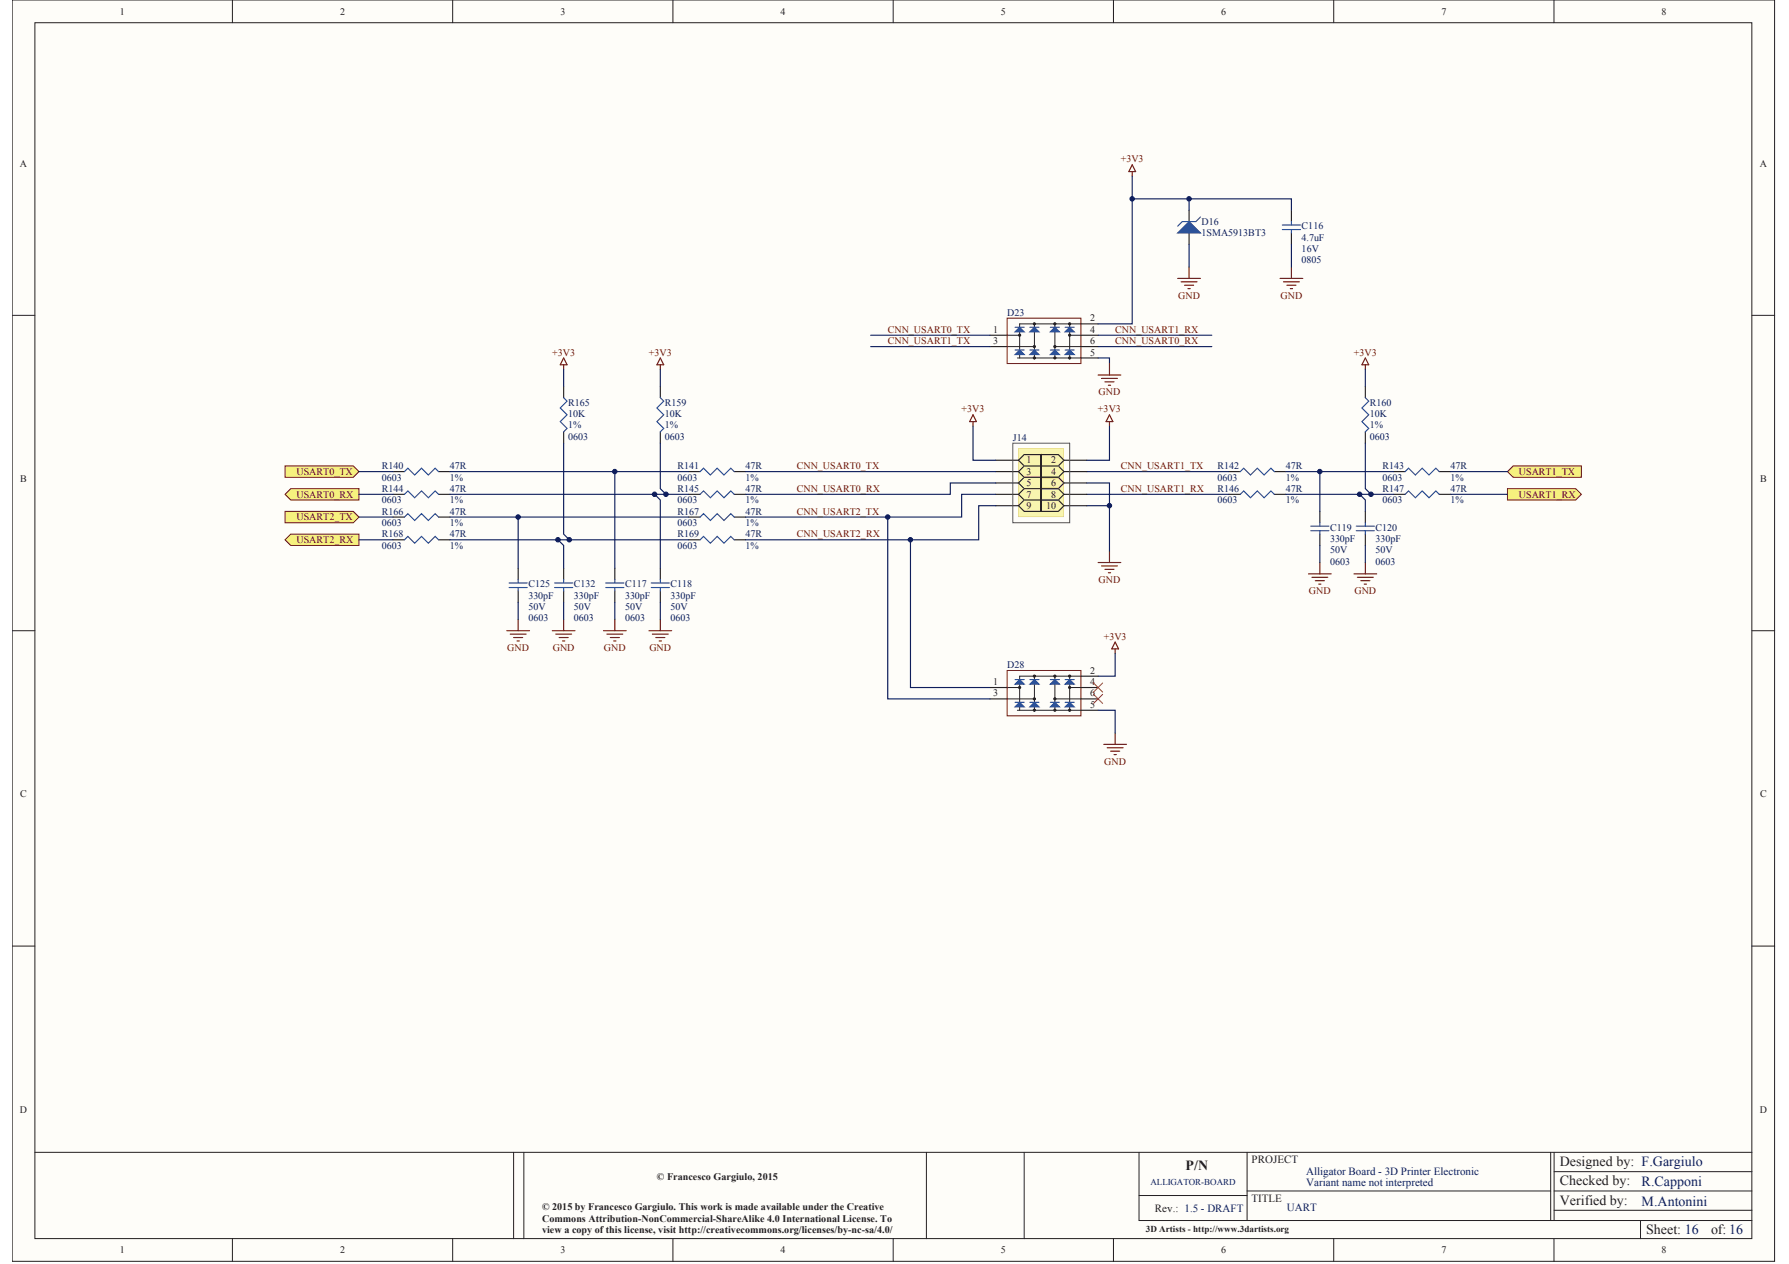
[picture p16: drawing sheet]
<svg xmlns="http://www.w3.org/2000/svg" width="297mm" height="210mm" viewBox="0 0 297 210" stroke-linecap="round" stroke-linejoin="round" font-family="sans-serif">
<defs><g id="words">
<g font-size="2.3" fill="#231f20">
<text x="196.9" y="194.4">P/N</text>
<text x="259" y="193.6">Designed by: F.Gargiulo</text>
<text x="259" y="196.8">Checked by:</text>
<text x="259" y="200">Verified by:</text>
<text x="273.3" y="204.9">Sheet: 16</text>
<text x="284.1" y="204.9">of: 16</text>
</g>
<g font-size="2.3" fill="#0c1c5b">
<text x="272.6" y="197">R.Capponi</text>
<text x="272.6" y="200.2">M.Antonini</text>
</g>
<g font-size="1.8" fill="#231f20">
<text x="207.8" y="193.2">PROJECT</text>
<text x="191.8" y="201.3">Rev.: 1.5 - DRAFT</text>
<text x="207.8" y="199.6">TITLE</text>
</g>
<g font-size="1.8" fill="#0c1c5b">
<text x="216.9" y="195.1">Alligator Board - 3D Printer Electronic</text>
<text x="216.9" y="197">Variant name not interpreted</text>
<text x="213.7" y="201.1">UART</text>
</g>
<g font-size="1.7" fill="#231f20">
<text x="19.9" y="2.4">1</text>
<text x="56.5" y="2.4">2</text>
<text x="93" y="2.4">3</text>
<text x="129.6" y="2.4">4</text>
<text x="166.2" y="2.4">5</text>
<text x="202.8" y="2.4">6</text>
<text x="239.3" y="2.4">7</text>
<text x="275.9" y="2.4">8</text>
<text x="3.3" y="27.7">A</text>
<text x="292.2" y="27.7">A</text>
<text x="181" y="53.4">2</text>
<text x="164.9" y="55.3">1</text>
<text x="164.9" y="57.2">3</text>
<text x="181" y="55.3">4</text>
<text x="181" y="57.2">6</text>
<text x="181" y="59">5</text>
<text x="170.4" y="77">1</text>
<text x="174.5" y="77">2</text>
<text x="3.4" y="80">B</text>
<text x="170.4" y="78.9">3</text>
<text x="170.4" y="80.7">5</text>
<text x="170.4" y="82.6">7</text>
<text x="174.5" y="78.9">4</text>
<text x="174.5" y="80.7">6</text>
<text x="174.5" y="82.6">8</text>
<text x="292.2" y="80">B</text>
<text x="170.4" y="84.5">9</text>
<text x="173.7" y="84.5">10</text>
<text x="164.9" y="113.8">1</text>
<text x="181" y="113.8">4</text>
<text x="181" y="111.9">2</text>
<text x="164.9" y="115.7">3</text>
<text x="181" y="115.7">6</text>
<text x="181" y="117.5">5</text>
<text x="3.4" y="132.4">C</text>
<text x="292.2" y="132.4">C</text>
<text x="3.3" y="184.8">D</text>
<text x="292.2" y="184.8">D</text>
<text x="109.1" y="195.9">© Francesco Gargiulo, 2015</text>
<text x="90" y="201">© 2015 by Francesco Gargiulo. This work is made available under the Creative</text>
<text x="90" y="202.9">Commons Attribution-NonCommercial-ShareAlike 4.0 International License. To</text>
<text x="19.9" y="208.1">1</text>
<text x="56.5" y="208.1">2</text>
<text x="90" y="204.7">view a copy of this license, visit http://creativecommons.org/licenses/by-nc-sa/4.0/</text>
<text x="93" y="208.1">3</text>
<text x="129.6" y="208.1">4</text>
<text x="166.2" y="208.1">5</text>
<text x="202.8" y="208.1">6</text>
<text x="239.3" y="208.1">7</text>
<text x="275.9" y="208.1">8</text>
</g>
<g font-size="1.7" fill="#6d0c0e">
<text x="186.1" y="27">+3V3</text>
<text x="195.6" y="49.6">GND</text>
<text x="212.6" y="49.6">GND</text>
<text x="91.7" y="59">+3V3</text>
<text x="107.7" y="59">+3V3</text>
<text x="147.4" y="55.3">CNN_USART0_TX</text>
<text x="147.4" y="57.2">CNN_USART1_TX</text>
<text x="185.2" y="57.2">CNN_USART0_RX</text>
<text x="185.2" y="55.3">CNN_USART1_RX</text>
<text x="224.8" y="59">+3V3</text>
<text x="182.4" y="65.6">GND</text>
<text x="159.6" y="68.5">+3V3</text>
<text x="182.3" y="68.5">+3V3</text>
<text x="132.3" y="77.9">CNN_USART0_TX</text>
<text x="186.1" y="77.9">CNN_USART1_TX</text>
<text x="49.2" y="82.6">USART0_RX</text>
<text x="49.2" y="78.9">USART0_TX</text>
<text x="132.3" y="81.7">CNN_USART0_RX</text>
<text x="186.1" y="81.7">CNN_USART1_RX</text>
<text x="252.2" y="82.6">USART1_RX</text>
<text x="252.2" y="78.9">USART1_TX</text>
<text x="49.2" y="86.4">USART2_TX</text>
<text x="132.3" y="85.5">CNN_USART2_TX</text>
<text x="132.3" y="89.2">CNN_USART2_RX</text>
<text x="49.2" y="90.2">USART2_RX</text>
<text x="182.4" y="96.8">GND</text>
<text x="217.3" y="98.7">GND</text>
<text x="224.9" y="98.7">GND</text>
<text x="183.3" y="106.2">+3V3</text>
<text x="84.2" y="108.1">GND</text>
<text x="91.8" y="108.1">GND</text>
<text x="100.3" y="108.1">GND</text>
<text x="107.8" y="108.1">GND</text>
<text x="183.3" y="127">GND</text>
</g>
<g font-size="1.7" fill="#0c1c5b">
<text x="199.5" y="37.3">D16</text>
<text x="199.5" y="39.2">1SMA5913BT3</text>
<text x="216.1" y="40">4.7uF</text>
<text x="216.1" y="41.9">16V</text>
<text x="216.1" y="38.1">C116</text>
<text x="216.1" y="43.8">0805</text>
<text x="167.2" y="52.4">D23</text>
<text x="94.3" y="69.2">10K</text>
<text x="94.3" y="71.1">1%</text>
<text x="94.3" y="67.3">R165</text>
<text x="110.4" y="69.2">10K</text>
<text x="110.4" y="71.1">1%</text>
<text x="110.4" y="67.3">R159</text>
<text x="227.4" y="69.2">10K</text>
<text x="227.4" y="71.1">1%</text>
<text x="227.4" y="67.3">R160</text>
<text x="63.4" y="77.9">R140</text>
<text x="74.7" y="77.9">47R</text>
<text x="94.3" y="73">0603</text>
<text x="110.4" y="73">0603</text>
<text x="112.5" y="77.9">R141</text>
<text x="123.8" y="77.9">47R</text>
<text x="168.2" y="73.2">J14</text>
<text x="202.1" y="77.9">R142</text>
<text x="213.5" y="77.9">47R</text>
<text x="227.4" y="73">0603</text>
<text x="229.5" y="77.9">R143</text>
<text x="240.9" y="77.9">47R</text>
<text x="63.4" y="79.8">0603</text>
<text x="63.4" y="83.6">0603</text>
<text x="63.4" y="81.7">R144</text>
<text x="74.7" y="79.8">1%</text>
<text x="74.7" y="81.7">47R</text>
<text x="74.7" y="83.6">1%</text>
<text x="112.5" y="79.8">0603</text>
<text x="112.5" y="83.6">0603</text>
<text x="112.5" y="81.7">R145</text>
<text x="123.8" y="79.8">1%</text>
<text x="123.8" y="81.7">47R</text>
<text x="123.8" y="83.6">1%</text>
<text x="202.1" y="79.8">0603</text>
<text x="202.1" y="83.6">0603</text>
<text x="202.1" y="81.7">R146</text>
<text x="213.5" y="79.8">1%</text>
<text x="213.5" y="81.7">47R</text>
<text x="213.5" y="83.6">1%</text>
<text x="229.5" y="79.8">0603</text>
<text x="229.5" y="83.6">0603</text>
<text x="229.5" y="81.7">R147</text>
<text x="240.9" y="79.8">1%</text>
<text x="240.9" y="81.7">47R</text>
<text x="240.9" y="83.6">1%</text>
<text x="63.4" y="87.3">0603</text>
<text x="63.4" y="85.5">R166</text>
<text x="63.4" y="89.2">R168</text>
<text x="74.7" y="85.5">47R</text>
<text x="74.7" y="87.3">1%</text>
<text x="74.7" y="89.2">47R</text>
<text x="112.5" y="87.3">0603</text>
<text x="112.5" y="85.5">R167</text>
<text x="112.5" y="89.2">R169</text>
<text x="123.8" y="85.5">47R</text>
<text x="123.8" y="87.3">1%</text>
<text x="123.8" y="89.2">47R</text>
<text x="220.8" y="90">330pF</text>
<text x="220.8" y="88.1">C119</text>
<text x="228.4" y="90">330pF</text>
<text x="228.4" y="88.1">C120</text>
<text x="63.4" y="91.1">0603</text>
<text x="74.7" y="91.1">1%</text>
<text x="112.5" y="91.1">0603</text>
<text x="123.8" y="91.1">1%</text>
<text x="220.8" y="91.9">50V</text>
<text x="220.8" y="93.8">0603</text>
<text x="228.4" y="91.9">50V</text>
<text x="228.4" y="93.8">0603</text>
<text x="87.7" y="99.4">330pF</text>
<text x="87.7" y="101.3">50V</text>
<text x="87.7" y="97.5">C125</text>
<text x="95.3" y="99.4">330pF</text>
<text x="95.3" y="101.3">50V</text>
<text x="95.3" y="97.5">C132</text>
<text x="103.8" y="99.4">330pF</text>
<text x="103.8" y="101.3">50V</text>
<text x="103.8" y="97.5">C117</text>
<text x="111.3" y="99.4">330pF</text>
<text x="111.3" y="101.3">50V</text>
<text x="111.3" y="97.5">C118</text>
<text x="87.7" y="103.2">0603</text>
<text x="95.3" y="103.2">0603</text>
<text x="103.8" y="103.2">0603</text>
<text x="111.3" y="103.2">0603</text>
<text x="167.2" y="110.9">D28</text>
</g>
<text font-size="1.5" fill="#0c1c5b" x="191" y="196.8">ALLIGATOR-BOARD</text>
<text font-size="1.5" fill="#231f20" x="190.3" y="204.6">3D Artists - http://www.3dartists.org</text>
</g></defs>
<path d="M2 0h292.6v209.5h-292.6z" fill="#fefdf9"/>
<path d="M2 0h292.6v209.5h-292.6z" fill="none" stroke="#231f20" stroke-width=".17"/>
<path d="M5.8 3.8h285.1v201.9h-285.1z" fill="#fefdf9"/>
<g fill="none" stroke="#231f20" stroke-width=".17">
<path d="M38.6 0v3.8M75.2 0v3.8M111.7 0v3.8M148.3 0v3.8M184.9 0v3.8M221.4 0v3.8M258 0v3.8M5.8 3.8h285.1v201.9h-285.1zM2 52.4h3.8M290.9 52.4h3.8M2 104.7h3.8M290.9 104.7h3.8"/>
<path d="M2 157.1h3.8M290.9 157.1h3.8M5.8 191.4h285.1M85.3 191.4v14.3M87 191.4v14.3M153.8 191.4v14.3M170.1 191.4v14.3M189.1 191.4v11.3h101.8M189.1 198.5h18M207.1 197.8h50.4M207.1 191.4v11.3M257.5 191.4v11.3"/>
<path d="M258 191.4v11.3M258 194.6h32.9M258 197.8h32.9M38.6 205.7v3.8M75.2 205.7v3.8M111.7 205.7v3.8M148.3 205.7v3.8M184.9 205.7v3.8M221.4 205.7v3.8M258 205.7v3.8M258 201h32.9M272.4 202.7v3"/>
</g>
<path d="M47.3 82.1l1-1h11.3v1.9h-11.3z" fill-rule="evenodd" fill="#f6f17e"/>
<path d="M47.3 82.1l1-1h11.3v1.9h-11.3z" fill="none" stroke="#6d0c0e" stroke-width=".17"/>
<path d="M47.3 77.4h11.4l.9 .9-.9 1h-11.4z" fill-rule="evenodd" fill="#f6f17e"/>
<path d="M47.3 77.4h11.4l.9 .9-.9 1h-11.4z" fill="none" stroke="#6d0c0e" stroke-width=".17"/>
<path d="M65.3 78.3h1.9M72.8 78.3h1.9M114.4 78.3h1.8M121.9 78.3h1.9M65.3 82.1h1.9M72.8 82.1h1.9M102.1 94.4v1.8M102.1 98.1v1.9M109.6 94.4v1.8M109.6 98.1v1.9M114.4 82.1h1.8M121.9 82.1h1.9" fill="none" stroke="#231f20" stroke-width=".19"/>
<path d="M67.2 78.3l.5-.5 1.2 1.1 1.1-1.1 1.1 1.1 1.2-1.1 .5 .5M116.2 78.3l.6-.5 1.1 1.1 1.2-1.1 1.1 1.1 1.1-1.1 .6 .5M67.2 82.1l.5-.6 1.2 1.2 1.1-1.2 1.1 1.2 1.2-1.2 .5 .6M100.6 97.6h3M100.6 96.8h3M102.1 96.2v.6M102.1 97.6v.5M108.1 97.6h3M108.1 96.8h3M109.6 96.2v.6M109.6 97.6v.5M116.2 82.1l.6-.6 1.1 1.2 1.2-1.2 1.1 1.2 1.1-1.2 .6 .6" fill="none" stroke="#2151a3" stroke-width=".19"/>
<path d="M59.6 78.3h5.7M74.7 78.3h39.7M102.1 78.3v16.1M59.6 82.1h5.7M74.7 82.1h39.7M108.7 82.1l.9 .9v11.4M102.1 100v2.9M109.6 100v2.9" fill="none" stroke="#0c1c5b" stroke-width=".19"/>
<path d="M100.2 104.7h3.8M100.8 105.3h2.6M101.3 105.9h1.5M101.9 106.4h.4M102.1 102.9v1.8M107.7 104.7h3.8M108.3 105.3h2.7M108.9 105.9h1.5M109.4 106.4h.4M109.6 102.9v1.8" fill="none" stroke="#6d0c0e" stroke-width=".19"/>
<path d="M250.3 81.1h11.3l1 1-1 .9h-11.3z" fill-rule="evenodd" fill="#f6f17e"/>
<path d="M250.3 81.1h11.3l1 1-1 .9h-11.3z" fill="none" stroke="#6d0c0e" stroke-width=".17"/>
<path d="M250.3 78.3l.9-.9h11.4v1.9h-11.4z" fill-rule="evenodd" fill="#f6f17e"/>
<path d="M250.3 78.3l.9-.9h11.4v1.9h-11.4z" fill="none" stroke="#6d0c0e" stroke-width=".17"/>
<g fill="none" stroke="#231f20" stroke-width=".19">
<path d="M197.4 34.9v1.9M197.4 38.7v1.9M204 78.3h1.9M211.6 78.3h1.9M231.4 78.3h1.9M239 78.3h1.9M204 82.1h1.9M211.6 82.1h1.9M219.1 84.9v1.9M219.1 88.7v1.9M226.7 84.9v1.9M226.7 88.7v1.9"/>
<path d="M231.4 82.1h1.9M239 82.1h1.9"/>
</g>
<path d="M205.9 78.3l.6-.5 1.1 1.1 1.2-1.1 1.1 1.1 1.1-1.1 .6 .5M233.3 78.3l.6-.5 1.1 1.1 1.1-1.1 1.2 1.1 1.1-1.1 .6 .5M205.9 82.1l.6-.6 1.1 1.2 1.2-1.2 1.1 1.2 1.1-1.2 .6 .6M217.6 88.1h3.1M217.6 87.4h3.1M219.1 86.8v.6M219.1 88.1v.6M225.2 88.1h3M225.2 87.4h3M226.7 86.8v.6M226.7 88.1v.6M233.3 82.1l.6-.6 1.1 1.2 1.1-1.2 1.2 1.2 1.1-1.2 .6 .6" fill="none" stroke="#2151a3" stroke-width=".19"/>
<path d="M180.4 78.3h23.6M213.5 78.3h17.9M219.1 78.3v6.6M240.9 78.3h9.4M180.4 84h3.8v7.5M180.4 82.1h23.6M213.5 82.1h17.9M219.1 90.6v2.8M225.8 82.1l.9 .9v1.9M226.7 90.6v2.8M240.9 82.1h9.4" fill="none" stroke="#0c1c5b" stroke-width=".19"/>
<g fill="none" stroke="#6d0c0e" stroke-width=".19">
<path d="M182.3 93.4h3.8M182.9 94h2.6M183.5 94.5h1.5M184 95.1h.4M184.2 91.5v1.9M217.3 95.3h3.7M217.8 95.9h2.7M218.4 96.4h1.5M219 97h.3M219.1 93.4v1.9M224.8 95.3h3.8M225.4 95.9h2.6"/>
<path d="M225.9 96.4h1.5M226.5 97h.4M226.7 93.4v1.9"/>
</g>
<path d="M195.5 38.7l1.9-1.9 1.9 1.9z" fill="#2151a3"/>
<path d="M195.5 38.7l1.9-1.9 1.9 1.9zM199.3 36l-.7 .8h-2.3l-.8 .8M212.9 38.1h3M212.9 37.4h3M214.4 36.8v.6M214.4 38.1v.6" fill="none" stroke="#2151a3" stroke-width=".19"/>
<path d="M214.4 34.9v1.9M214.4 38.7v1.9" fill="none" stroke="#231f20" stroke-width=".19"/>
<path d="M169.1 74.5h7.5v11.3h-7.5z" fill="#f8f5af"/>
<path d="M169.1 74.5v11.3h7.5v-11.2l-7.5-.1h7.6v11.4h-7.6z" fill="#6d0c0e"/>
<g fill="#231f20">
<path d="M165.3 76.4l3.8-.1 .1 .1-.1 .1h-3.8z"/>
<path d="M176.6 76.4l3.8-.1 .1 .1-.1 .1h-3.7z"/>
<path d="M165.3 78.3l3.8-.1 .1 .1-.1 .1h-3.8z"/>
<path d="M176.6 78.3l3.8-.1 .1 .1-.1 .1h-3.7z"/>
<path d="M165.3 80.1h3.8l.1 .1-.1 .1h-3.8z"/>
<path d="M176.6 80.1h3.8l.1 .1-.1 .1h-3.7z"/>
<path d="M165.3 82h3.8l.1 .1-.1 .1h-3.8z"/>
<path d="M176.6 82h3.8l.1 .1-.1 .1h-3.7z"/>
<path d="M165.3 83.9h3.8l.1 .1-.1 .1h-3.8z"/>
<path d="M176.6 83.9h3.8l.1 .1-.1 .1h-3.7z"/>
</g>
<g fill="#f8f5af">
<path d="M170.6 75.8h.5v1.2h-.5z"/>
<path d="M169.2 76.4l.9-.8h2.7v1.7h-2.7zM170.6 75.8v1.2h.5v-1.2z"/>
</g>
<g fill="#231f20">
<path d="M169 76.4h.1v-.1l.1 .1-.1 .1z"/>
<path d="M170 75.4h3h-.2v1.9h-2.8l-.1 .1-.8-.8 .1-.2-.1-.1zM169.2 76.4l.9 .9h2.7v-1.7h-2.7z"/>
</g>
<g fill="#f8f5af">
<path d="M174.5 75.8h.8v1.2h-.8z"/>
<path d="M173 75.6h2.7l.8 .8-.8 .9h-2.7zM174.5 75.8v1.2h.8v-1.2z"/>
</g>
<g fill="#231f20">
<path d="M176.6 76.4h.2l-.2 .1z"/>
<path d="M172.8 75.4h.2v1.9h-.2z"/>
<path d="M173 75.4h2.8l.8 .9v.3l-.7 .8-.1-.1h-2.8zM173 75.6v1.7h2.7l.8-.9-.8-.8z"/>
</g>
<g fill="#f8f5af">
<path d="M174.5 77.7h.8v1.2h-.8z"/>
<path d="M173 77.5h2.7l.8 .8-.8 .9h-2.7zM174.5 77.7v1.2h.8v-1.2z"/>
</g>
<g fill="#231f20">
<path d="M173 77.5h2.8l.1-.1 .7 .8v.3l-.7 .8-.1-.1h-2.8h2.7l.8-.9-.8-.8z"/>
<path d="M176.6 78.3h.2l-.2 .1z"/>
<path d="M173 77.3h2.8l.1 .1-.1 .1h-2.8z"/>
</g>
<g fill="#f8f5af">
<path d="M174.6 79.6h.7v1.2h-.7z"/>
<path d="M173 79.4h2.7l.8 .8-.8 .9h-2.7zM174.6 79.6v1.2h.7v-1.2z"/>
</g>
<g fill="#231f20">
<path d="M173 79.4h2.8l.1-.1 .7 .7v.4l-.7 .7h-.1h-2.8h2.7l.8-.9-.8-.8z"/>
<path d="M176.6 80.1l.2 .1-.2 .1z"/>
<path d="M173 79.2h2.8l.1 .1-.1 .1h-2.8z"/>
</g>
<g fill="#f8f5af">
<path d="M174.6 81.5h.6v1.1h-.6z"/>
<path d="M173 81.2h2.7l.8 .9-.8 .8h-2.7zM174.6 81.5v1.1h.6v-1.1z"/>
</g>
<g fill="#231f20">
<path d="M173 81.2h2.8l.1-.1 .7 .8v.4l-.7 .7-.1-.1h-2.8h2.7l.8-.8-.8-.9z"/>
<path d="M176.6 82l.2 .1-.2 .1z"/>
<path d="M173 81.1h2.8h.1l-.1 .1h-2.8z"/>
</g>
<g fill="#f8f5af">
<path d="M173.9 83.4h1.4v1.1h-1.4z"/>
<path d="M173 83.1h2.7l.8 .9-.8 .8h-2.7zM173.9 83.4v1.1h1.4v-1.1z"/>
</g>
<g fill="#231f20">
<path d="M173 83.1h2.8l.1-.1 .7 .8v.3l-.8 .9h-2.8v-.2h2.7l.8-.8-.8-.9z"/>
<path d="M176.6 83.9l.2 .1-.2 .1z"/>
<path d="M173 82.9h2.8l.1 .1-.1 .1h-2.8z"/>
</g>
<g fill="#f8f5af">
<path d="M170.5 83.4h.7v1.1h-.7z"/>
<path d="M169.2 84l.9-.9h2.7v1.7h-2.7zM170.5 83.4v1.1h.7v-1.1z"/>
</g>
<g fill="#231f20">
<path d="M169.1 83.8l.8-.8 .2 .1-.9 .9 .9 .8h2.7v.2h.2h-3l-.9-.9 .1-.1z"/>
<path d="M169 84h.1v-.1l.1 .1-.1 .1z"/>
<path d="M172.8 83.1h.2v1.9h-.2z"/>
</g>
<g fill="#f8f5af">
<path d="M170.5 81.5h.7v1.2h-.7z"/>
<path d="M169.2 82.1l.9-.9h2.7v1.7h-2.7zM170.5 81.5v1.2h.7v-1.2z"/>
</g>
<g fill="#231f20">
<path d="M169.1 81.9l.8-.8 .2 .1-.9 .9 .9 .8-.2 .1-.8-.8 .1-.1z"/>
<path d="M169 82.1h.1v-.1l.1 .1-.1 .1z"/>
<path d="M172.8 81.2h.2v1.7h-.2z"/>
<path d="M169.9 83l.1-.1h2.8v.2h-2.8z"/>
<path d="M172.8 82.9h.2v.2h-.2z"/>
</g>
<g fill="#f8f5af">
<path d="M170.5 79.6h.7v1.2h-.7z"/>
<path d="M169.2 80.2l.9-.8h2.7v1.7h-2.7zM170.5 79.6v1.2h.7v-1.2z"/>
</g>
<g fill="#231f20">
<path d="M173 79.4v1.7z"/>
<path d="M172.8 79.4h.2v1.7h-.2z"/>
<path d="M169.1 80.1l.8-.8 .2 .1-.9 .8 .9 .9h-.2l-.8-.8 .1-.1z"/>
<path d="M169 80.2h.1v-.1l.1 .1-.1 .1z"/>
<path d="M169.9 81.1h.1h2.8v.1h-2.8z"/>
<path d="M172.8 81.1h.2v.1h-.2z"/>
</g>
<g fill="#f8f5af">
<path d="M170.5 77.7h.6v1.2h-.6z"/>
<path d="M169.2 78.3l.9-.8h2.7v1.7h-2.7zM170.5 77.7v1.2h.6v-1.2z"/>
</g>
<g fill="#231f20">
<path d="M169.1 78.2l.8-.8 .1 .1h2.8h-2.7l-.9 .8 .9 .9-.2 .1-.8-.8 .1-.2z"/>
<path d="M169 78.3h.1v-.1l.1 .1-.1 .1z"/>
<path d="M169.9 77.4l.1-.1h2.8v.2h-2.8z"/>
<path d="M172.8 77.5h.2v1.7h-.2z"/>
<path d="M172.8 77.3h.2v.2h-.2z"/>
<path d="M170 79.2h2.8v.2h-2.8l-.1-.1z"/>
<path d="M172.8 79.4h.2z"/>
<path d="M172.8 79.2h.2v.2h-.2z"/>
</g>
<path d="M168.2 73.6h9.4v13.2h-9.4z" fill="none" stroke="#574e4c" stroke-width=".17"/>
<path d="M212.5 46.2h3.8M213.1 46.8h2.6M213.7 47.4h1.5M214.2 47.9h.4M214.4 44.3v1.9" fill="none" stroke="#6d0c0e" stroke-width=".19"/>
<path d="M123.8 78.3h41.5M165.3 80.2h-7.5v1.9h-34" fill="none" stroke="#0c1c5b" stroke-width=".19"/>
<path d="M164.4 55.7h2.8M164.4 57.6h2.8M179.5 55.7h2.8" fill="none" stroke="#231f20" stroke-width=".19"/>
<path d="M167.2 55.7h1.9M167.2 57.6h4.6M169.3 54.4v3.9M171.8 54v4.5" fill="none" stroke="#231f20" stroke-width=".17"/>
<circle cx="169.3" cy="55.7" r=".18" fill="#231f20"/>
<circle cx="169.3" cy="55.7" r=".18" fill="none" stroke="#231f20" stroke-width=".17"/>
<circle cx="171.7" cy="57.5" r=".18" fill="#231f20"/>
<g fill="none" stroke="#231f20" stroke-width=".17">
<path d="M168.9 59.4h10.6M169.3 53.8h10.2M169.3 58.9v.5M171.8 58.9v.7"/>
<circle cx="171.7" cy="57.5" r=".18"/>
</g>
<circle cx="171.7" cy="59.4" r=".18" fill="#231f20"/>
<g fill="none" stroke="#231f20" stroke-width=".17">
<path d="M169.3 53.8v.6"/>
<circle cx="171.7" cy="59.4" r=".18"/>
</g>
<path d="M179.5 57.6h2.8" fill="none" stroke="#231f20" stroke-width=".19"/>
<path d="M167.2 52.8h12.3v7.6h-12.3z" fill="none" stroke="#6d0c0e" stroke-width=".17"/>
<path d="M171 58.9l.8-.8 .7 .8z" fill="#2151a3"/>
<path d="M171 58.9l.8-.8 .7 .8zM171 58.1h1.5" fill="none" stroke="#2151a3" stroke-width=".19"/>
<circle cx="171.7" cy="53.8" r=".18" fill="#231f20"/>
<circle cx="171.7" cy="53.8" r=".18" fill="none" stroke="#231f20" stroke-width=".17"/>
<path d="M168.5 58.9l.8-.8 .8 .8z" fill="#2151a3"/>
<path d="M168.5 58.9l.8-.8 .8 .8zM168.5 58.1h1.6" fill="none" stroke="#2151a3" stroke-width=".19"/>
<path d="M168.5 55.1l.8-.7 .8 .7z" fill="#2151a3"/>
<path d="M168.5 55.1l.8-.7 .8 .7zM168.5 54.4h1.6" fill="none" stroke="#2151a3" stroke-width=".19"/>
<path d="M171 55.1l.8-.7 .7 .7z" fill="#2151a3"/>
<path d="M171 55.1l.8-.7 .7 .7zM171 54.4h1.5" fill="none" stroke="#2151a3" stroke-width=".19"/>
<path d="M175.2 54.4v3.9M177.6 54v4.5" fill="none" stroke="#231f20" stroke-width=".17"/>
<circle cx="175.1" cy="57.5" r=".18" fill="#231f20"/>
<circle cx="175.1" cy="57.5" r=".18" fill="none" stroke="#231f20" stroke-width=".17"/>
<circle cx="177.6" cy="55.7" r=".18" fill="#231f20"/>
<g fill="none" stroke="#231f20" stroke-width=".17">
<path d="M175.2 58.9v.5M177.6 58.9v.7"/>
<circle cx="177.6" cy="55.7" r=".18"/>
</g>
<circle cx="177.6" cy="59.4" r=".18" fill="#231f20"/>
<g fill="none" stroke="#231f20" stroke-width=".17">
<path d="M175.2 53.8v.6"/>
<circle cx="177.6" cy="59.4" r=".18"/>
</g>
<path d="M176.8 58.9l.8-.8 .8 .8z" fill="#2151a3"/>
<path d="M176.8 58.9l.8-.8 .8 .8zM176.8 58.1h1.6" fill="none" stroke="#2151a3" stroke-width=".19"/>
<circle cx="177.6" cy="53.8" r=".18" fill="#231f20"/>
<circle cx="177.6" cy="53.8" r=".18" fill="none" stroke="#231f20" stroke-width=".17"/>
<path d="M174.4 58.9l.8-.8 .7 .8z" fill="#2151a3"/>
<path d="M174.4 58.9l.8-.8 .7 .8zM174.4 58.1h1.5" fill="none" stroke="#2151a3" stroke-width=".19"/>
<path d="M174.4 55.1l.8-.7 .7 .7z" fill="#2151a3"/>
<path d="M174.4 55.1l.8-.7 .7 .7zM174.4 54.4h1.5" fill="none" stroke="#2151a3" stroke-width=".19"/>
<path d="M176.8 55.1l.8-.7 .8 .7z" fill="#2151a3"/>
<path d="M176.8 55.1l.8-.7 .8 .7zM176.8 54.4h1.6" fill="none" stroke="#2151a3" stroke-width=".19"/>
<path d="M179.5 59.4h2.8M179.5 53.8h2.8" fill="none" stroke="#231f20" stroke-width=".19"/>
<path d="M175.2 57.6h4.3" fill="none" stroke="#231f20" stroke-width=".17"/>
<circle cx="175.1" cy="59.4" r=".18" fill="#231f20"/>
<circle cx="175.1" cy="59.4" r=".18" fill="none" stroke="#231f20" stroke-width=".17"/>
<circle cx="175.1" cy="53.8" r=".18" fill="#231f20"/>
<g fill="none" stroke="#231f20" stroke-width=".17">
<path d="M177.6 55.7h1.9"/>
<circle cx="175.1" cy="53.8" r=".18"/>
</g>
<g fill="none" stroke="#6d0c0e" stroke-width=".19">
<path d="M188 27.4l.6 1.1h-1.2zM188 28.5v.8M109.6 59.4l.6 1.2h-1.1zM195.5 46.2h3.8M196.1 46.8h2.7M196.7 47.4h1.5M197.2 47.9h.4M197.4 44.3v1.9M226.7 59.4l.6 1.2h-1.2zM109.6 60.6v.7M161.6 68.9l.5 1.1h-1.1zM161.6 70v.8"/>
<path d="M182.3 62.3h3.8M182.9 62.8h2.6M183.5 63.4h1.5M184 64h.4M184.2 68.9l.6 1.1h-1.2zM184.2 60.4v1.9M184.2 70v.8M226.7 60.6v.7"/>
</g>
<g fill="none" stroke="#0c1c5b" stroke-width=".19">
<path d="M188 29.3v24.5h-5.7M188 33h26.4v1.9M197.4 33v1.9M144.6 55.7h19.8M144.6 57.6h19.8M182.3 59.4h1.9v1M182.3 55.7h18.9M182.3 57.6h18.9M197.4 40.6v3.7M214.4 40.6v3.7M109.6 73.6v7.5l1 1M109.6 61.3v2.9"/>
<path d="M161.6 70.8v5.6h3.7M184.2 70.8v5.6h-3.8M226.7 73.6v7.5l.9 1M226.7 61.3v2.9M180.4 80.2h3.8v3.8"/>
</g>
<path d="M109.6 64.2v1.9M109.6 71.7v1.9M226.7 64.2v1.9M226.7 71.7v1.9" fill="none" stroke="#231f20" stroke-width=".19"/>
<path d="M109.6 66.1l.6 .5-1.1 1.1 1.1 1.2-1.1 1.1 1.1 1.1-.6 .6M226.7 66.1l.6 .5-1.2 1.1 1.2 1.2-1.2 1.1 1.2 1.1-.6 .6" fill="none" stroke="#2151a3" stroke-width=".19"/>
<path d="M47.3 89.6l1-.9h11.3v1.9h-11.3z" fill-rule="evenodd" fill="#f6f17e"/>
<path d="M47.3 89.6l1-.9h11.3v1.9h-11.3z" fill="none" stroke="#6d0c0e" stroke-width=".17"/>
<path d="M47.3 84.9h11.4l.9 1-.9 .9h-11.4z" fill-rule="evenodd" fill="#f6f17e"/>
<path d="M47.3 84.9h11.4l.9 1-.9 .9h-11.4z" fill="none" stroke="#6d0c0e" stroke-width=".17"/>
<g fill="none" stroke="#231f20" stroke-width=".19">
<path d="M93.6 64.2v1.9M93.6 71.7v1.9M65.3 85.9h1.9M65.3 89.6h1.9M72.8 85.9h1.9M72.8 89.6h1.9M86 94.4v1.8M86 98.1v1.9M93.6 94.4v1.8M93.6 98.1v1.9M114.4 85.9h1.8M114.4 89.6h1.8"/>
<path d="M121.9 85.9h1.9M121.9 89.6h1.9M164.4 114.2h2.8M164.4 116.1h2.8M179.5 114.2h2.8"/>
</g>
<g fill="none" stroke="#2151a3" stroke-width=".19">
<path d="M93.6 66.1l.6 .5-1.2 1.1 1.2 1.2-1.2 1.1 1.2 1.1-.6 .6M67.2 85.9l.5-.6 1.2 1.1 1.1-1.1 1.1 1.1 1.2-1.1 .5 .6M67.2 89.6l.5-.5 1.2 1.1 1.1-1.1 1.1 1.1 1.2-1.1 .5 .5M84.5 97.6h3M84.5 96.8h3M86 96.2v.6M86 97.6v.5M92.1 97.6h3M92.1 96.8h3M93.6 96.2v.6M93.6 97.6v.5M116.2 85.9l.6-.6 1.1 1.1 1.2-1.1 1.1 1.1 1.1-1.1 .6 .6"/>
<path d="M116.2 89.6l.6-.5 1.1 1.1 1.2-1.1 1.1 1.1 1.1-1.1 .6 .5"/>
</g>
<path d="M93.6 73.6v15.1l.9 .9M93.6 61.3v2.9M59.6 85.9h5.7M59.6 89.6h5.7M74.7 85.9h39.7M74.7 89.6h39.7M86 85.9v8.5M92.6 89.6l1 1v3.8M165.3 82.1h-5.6v3.8h-35.9M165.3 84h-2.8v5.6h-38.7M86 100v2.9M93.6 100v2.9" fill="none" stroke="#0c1c5b" stroke-width=".19"/>
<path d="M93.6 59.4l.6 1.2h-1.2zM93.6 60.6v.7M84.1 104.7h3.8M84.7 105.3h2.7M85.3 105.9h1.5M85.8 106.4h.4M86 102.9v1.8M91.7 104.7h3.8M92.3 105.3h2.6M92.8 105.9h1.5M93.4 106.4h.4M93.6 102.9v1.8" fill="none" stroke="#6d0c0e" stroke-width=".19"/>
<path d="M167.2 114.2h1.9M167.2 116.1h4.6M169.3 112.9v3.9M171.8 112.5v4.5" fill="none" stroke="#231f20" stroke-width=".17"/>
<circle cx="169.3" cy="114.2" r=".18" fill="#231f20"/>
<circle cx="169.3" cy="114.2" r=".18" fill="none" stroke="#231f20" stroke-width=".17"/>
<circle cx="171.7" cy="116.1" r=".18" fill="#231f20"/>
<g fill="none" stroke="#231f20" stroke-width=".17">
<path d="M168.9 117.9h10.6M169.3 112.3h10.2M169.3 117.4v.5M171.8 117.4v.7"/>
<circle cx="171.7" cy="116.1" r=".18"/>
</g>
<circle cx="171.7" cy="117.9" r=".18" fill="#231f20"/>
<g fill="none" stroke="#231f20" stroke-width=".17">
<path d="M169.3 112.3v.6"/>
<circle cx="171.7" cy="117.9" r=".18"/>
</g>
<path d="M179.5 116.1h2.8" fill="none" stroke="#231f20" stroke-width=".19"/>
<path d="M167.2 111.3h12.3v7.6h-12.3z" fill="none" stroke="#6d0c0e" stroke-width=".17"/>
<path d="M171 117.4l.8-.8 .7 .8z" fill="#2151a3"/>
<path d="M171 117.4l.8-.8 .7 .8zM171 116.6h1.5" fill="none" stroke="#2151a3" stroke-width=".19"/>
<circle cx="171.7" cy="112.3" r=".18" fill="#231f20"/>
<circle cx="171.7" cy="112.3" r=".18" fill="none" stroke="#231f20" stroke-width=".17"/>
<path d="M168.5 117.4l.8-.8 .8 .8z" fill="#2151a3"/>
<path d="M168.5 117.4l.8-.8 .8 .8zM168.5 116.6h1.6" fill="none" stroke="#2151a3" stroke-width=".19"/>
<path d="M168.5 113.6l.8-.7 .8 .7z" fill="#2151a3"/>
<path d="M168.5 113.6l.8-.7 .8 .7zM168.5 112.9h1.6" fill="none" stroke="#2151a3" stroke-width=".19"/>
<path d="M171 113.6l.8-.7 .7 .7z" fill="#2151a3"/>
<path d="M171 113.6l.8-.7 .7 .7zM171 112.9h1.5" fill="none" stroke="#2151a3" stroke-width=".19"/>
<path d="M175.2 112.9v3.9M177.6 112.5v4.5" fill="none" stroke="#231f20" stroke-width=".17"/>
<circle cx="175.1" cy="116.1" r=".18" fill="#231f20"/>
<circle cx="175.1" cy="116.1" r=".18" fill="none" stroke="#231f20" stroke-width=".17"/>
<circle cx="177.6" cy="114.2" r=".18" fill="#231f20"/>
<g fill="none" stroke="#231f20" stroke-width=".17">
<path d="M175.2 117.4v.5M177.6 117.4v.7"/>
<circle cx="177.6" cy="114.2" r=".18"/>
</g>
<circle cx="177.6" cy="117.9" r=".18" fill="#231f20"/>
<g fill="none" stroke="#231f20" stroke-width=".17">
<path d="M175.2 112.3v.6"/>
<circle cx="177.6" cy="117.9" r=".18"/>
</g>
<path d="M176.8 117.4l.8-.8 .8 .8z" fill="#2151a3"/>
<path d="M176.8 117.4l.8-.8 .8 .8zM176.8 116.6h1.6" fill="none" stroke="#2151a3" stroke-width=".19"/>
<circle cx="177.6" cy="112.3" r=".18" fill="#231f20"/>
<circle cx="177.6" cy="112.3" r=".18" fill="none" stroke="#231f20" stroke-width=".17"/>
<path d="M174.4 117.4l.8-.8 .7 .8z" fill="#2151a3"/>
<path d="M174.4 117.4l.8-.8 .7 .8zM174.4 116.6h1.5" fill="none" stroke="#2151a3" stroke-width=".19"/>
<path d="M174.4 113.6l.8-.7 .7 .7z" fill="#2151a3"/>
<path d="M174.4 113.6l.8-.7 .7 .7zM174.4 112.9h1.5" fill="none" stroke="#2151a3" stroke-width=".19"/>
<path d="M176.8 113.6l.8-.7 .8 .7z" fill="#2151a3"/>
<path d="M176.8 113.6l.8-.7 .8 .7zM176.8 112.9h1.6" fill="none" stroke="#2151a3" stroke-width=".19"/>
<path d="M179.5 117.9h2.8M179.5 112.3h2.8" fill="none" stroke="#231f20" stroke-width=".19"/>
<path d="M175.2 116.1h4.3" fill="none" stroke="#231f20" stroke-width=".17"/>
<circle cx="175.1" cy="117.9" r=".18" fill="#231f20"/>
<circle cx="175.1" cy="117.9" r=".18" fill="none" stroke="#231f20" stroke-width=".17"/>
<circle cx="175.1" cy="112.3" r=".18" fill="#231f20"/>
<g fill="none" stroke="#231f20" stroke-width=".17">
<path d="M177.6 114.2h1.9"/>
<circle cx="175.1" cy="112.3" r=".18"/>
</g>
<path d="M147.4 85.9v30.2h17M151.2 89.6v24.6h13.2M182.3 117.9h2.9v3.8M185.2 108.5v3.8h-2.9" fill="none" stroke="#0c1c5b" stroke-width=".19"/>
<path d="M185.2 106.6l.5 1.2h-1.1zM185.2 107.8v.7M183.3 123.6h3.7M183.8 124.2h2.7M184.4 124.7h1.5M185 125.3h.3M185.2 121.7v1.9" fill="none" stroke="#6d0c0e" stroke-width=".19"/>
<path d="M181.6 115.3l1.5 1.5M181.6 113.4l1.5 1.5M183.1 115.3l-1.5 1.5M183.1 113.4l-1.5 1.5" fill="none" stroke="#ee1d23" stroke-width=".17"/>
<circle cx="86" cy="85.9" r=".37" fill="#0c1c5b"/>
<circle cx="86" cy="85.9" r=".37" fill="none" stroke="#0c1c5b" stroke-width=".17"/>
<circle cx="92.6" cy="89.6" r=".37" fill="#0c1c5b"/>
<circle cx="92.6" cy="89.6" r=".37" fill="none" stroke="#0c1c5b" stroke-width=".17"/>
<circle cx="94.5" cy="89.6" r=".37" fill="#0c1c5b"/>
<circle cx="94.5" cy="89.6" r=".37" fill="none" stroke="#0c1c5b" stroke-width=".17"/>
<circle cx="102.1" cy="78.3" r=".37" fill="#0c1c5b"/>
<circle cx="102.1" cy="78.3" r=".37" fill="none" stroke="#0c1c5b" stroke-width=".17"/>
<circle cx="108.7" cy="82.1" r=".37" fill="#0c1c5b"/>
<circle cx="108.7" cy="82.1" r=".37" fill="none" stroke="#0c1c5b" stroke-width=".17"/>
<circle cx="110.6" cy="82.1" r=".37" fill="#0c1c5b"/>
<circle cx="110.6" cy="82.1" r=".37" fill="none" stroke="#0c1c5b" stroke-width=".17"/>
<circle cx="147.4" cy="85.9" r=".37" fill="#0c1c5b"/>
<circle cx="147.4" cy="85.9" r=".37" fill="none" stroke="#0c1c5b" stroke-width=".17"/>
<circle cx="151.2" cy="89.6" r=".37" fill="#0c1c5b"/>
<circle cx="151.2" cy="89.6" r=".37" fill="none" stroke="#0c1c5b" stroke-width=".17"/>
<circle cx="184.2" cy="84" r=".37" fill="#0c1c5b"/>
<circle cx="184.2" cy="84" r=".37" fill="none" stroke="#0c1c5b" stroke-width=".17"/>
<circle cx="188" cy="33" r=".37" fill="#0c1c5b"/>
<circle cx="188" cy="33" r=".37" fill="none" stroke="#0c1c5b" stroke-width=".17"/>
<circle cx="197.4" cy="33" r=".37" fill="#0c1c5b"/>
<circle cx="197.4" cy="33" r=".37" fill="none" stroke="#0c1c5b" stroke-width=".17"/>
<circle cx="219.1" cy="78.3" r=".37" fill="#0c1c5b"/>
<circle cx="219.1" cy="78.3" r=".37" fill="none" stroke="#0c1c5b" stroke-width=".17"/>
<circle cx="225.7" cy="82.1" r=".37" fill="#0c1c5b"/>
<circle cx="225.7" cy="82.1" r=".37" fill="none" stroke="#0c1c5b" stroke-width=".17"/>
<circle cx="227.6" cy="82.1" r=".37" fill="#0c1c5b"/>
<circle cx="227.6" cy="82.1" r=".37" fill="none" stroke="#0c1c5b" stroke-width=".17"/>
<use href="#words"/>
</svg>
